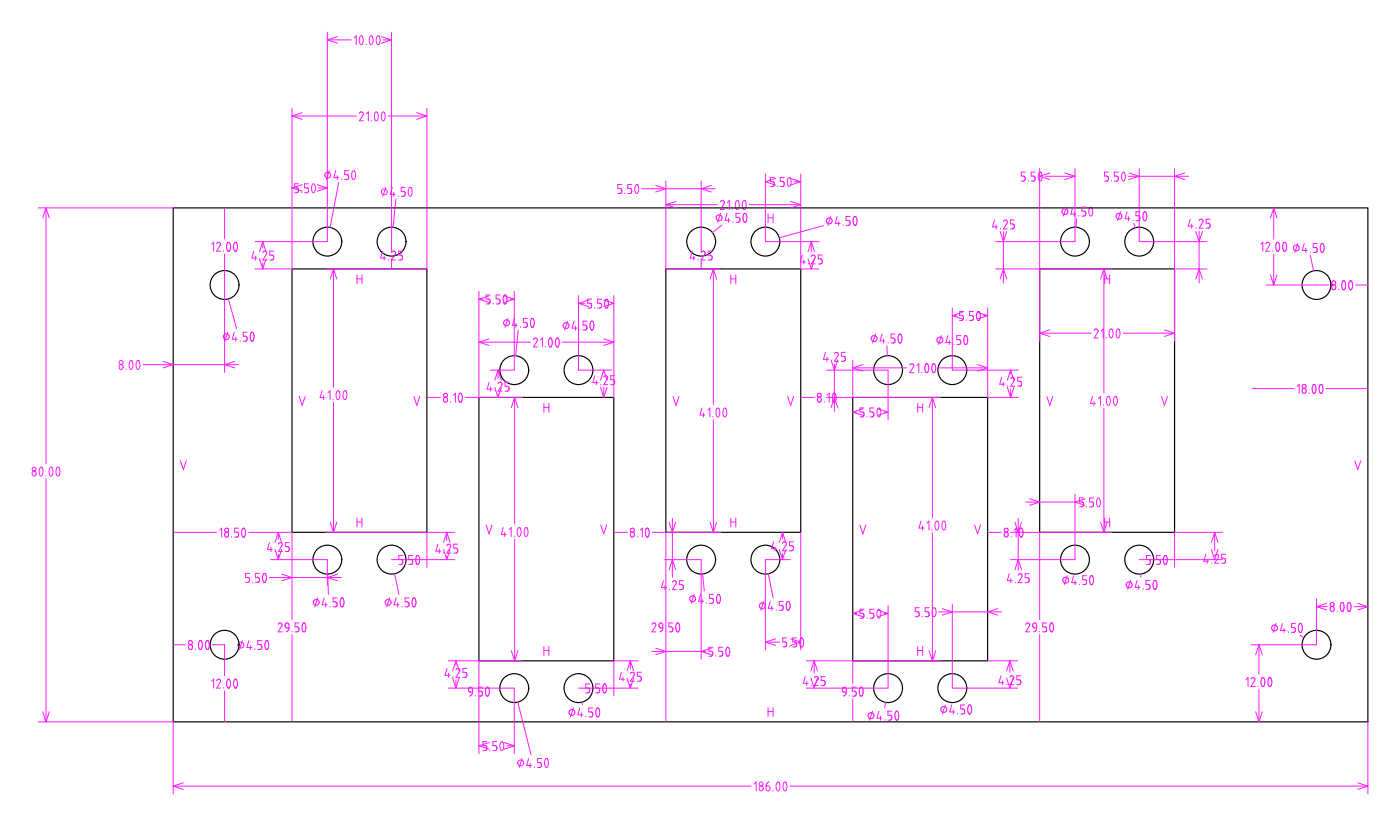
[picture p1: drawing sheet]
<svg xmlns="http://www.w3.org/2000/svg" width="218mm" height="129mm" viewBox="0 0 218 129" stroke-linecap="round" stroke-linejoin="round" font-family="sans-serif">
<g fill="none" stroke="#ff19ff" stroke-width=".16">
<path d="M45.5 16.9v25h-5.8M45.5 18.1h10M45.5 18.1l1.5 .5M47 17.5l-1.5 .6M51 5v32.6h-11.3M51 6.2h3.7M51 6.2l1.5 .5M52.5 5.7l-1.5 .5M55.2 5.9l.3-.3v1.4M56 17.6a.31 .31 0 0 1 .4-.2 .31 .31 0 0 1 .1 .5l-.5 .9h.6M56.1 5.6h.1a.38 .38 0 0 1 .3 .5 .74 .74 0 0 1-.3 .9 .97 .97 0 0 1-.1-1.4zM57 6.9v.1"/>
<path d="M57 17.7l.3-.3v1.4M57.7 5.6a.38 .38 0 0 1 .4 .5 .74 .74 0 0 1-.3 .9 .97 .97 0 0 1-.1-1.4zM57.8 18.7v.1M58.5 17.5v-.1a.38 .38 0 0 1 .4 .5 .74 .74 0 0 1-.3 .9 .97 .97 0 0 1-.1-1.3zM58.7 5.6h.1a.38 .38 0 0 1 .4 .5 .74 .74 0 0 1-.3 .9 .97 .97 0 0 1-.2-1.4zM59.4 5.7l1.6 .5M59.5 17.5l.1-.1a.38 .38 0 0 1 .4 .5 .74 .74 0 0 1-.3 .9 .97 .97 0 0 1-.2-1.3zM59.6 6.2h1.4M60.4 18.1h6.1M61 5v34.2M61 6.2l-1.6 .5M64.9 17.5l1.6 .6"/>
<path d="M66.5 16.9v25h-15.8M66.5 18.1l-1.6 .5M6 32.4h21M7.2 32.4v39.8M7.2 32.4l.5 1.5M7.2 32.4l-.5 1.5M33 38l.3-.3v1.4M33.7 37.9a.31 .31 0 0 1 .4-.2 .31 .31 0 0 1 .2 .5l-.6 .9h.6M34.8 39v.1M35 32.4v4.8M35 39.5v18.5M35.5 37.8v-.1a.38 .38 0 0 1 .4 .5 .74 .74 0 0 1-.3 .9 .97 .97 0 0 1-.1-1.3z"/>
<path d="M36.5 37.8l.1-.1a.38 .38 0 0 1 .4 .5 .74 .74 0 0 1-.3 .9 .97 .97 0 0 1-.2-1.3zM39.5 39.1l-.3 1.1h.8M39.8 39.9v.6M40.9 37.6v1M40.9 37.6l-.5 1.6M40.9 37.6l.5 1.6M40.9 39.3a.31 .31 0 0 1 .4-.2 .31 .31 0 0 1 .2 .5l-.6 .9h.6M42.6 39.1h-.6v.6h.3a.39 .39 0 0 1 .3 .4 .39 .39 0 0 1-.3 .4h-.3M46.5 28.6h-.6v.6h.3a.39 .39 0 0 1 .3 .4 .39 .39 0 0 1-.3 .4h-.3M46.9 29.9v.1M47 28.7l-1.5 .6 1.5 .5M48 28.6h-.6v.6h.3a.39 .39 0 0 1 .3 .4 .39 .39 0 0 1-.3 .4h-.3"/>
<path d="M48.7 28.7l.1-.1a.38 .38 0 0 1 .3 .5 .74 .74 0 0 1-.3 .9 .97 .97 0 0 1-.1-1.3zM49.4 28.7l1.6 .6M49.6 29.3h1.4M51 29.3l-1.6 .5M51.3 26.6l-.5 1.4M52.3 26.6l-.3 1h.7M52.5 27.3v.7M52.7 28.4l-1.3 7M53.2 27.9v.1M54.3 26.6h-.6v.6h.3a.39 .39 0 0 1 .3 .4 .39 .39 0 0 1-.3 .4h-.3M54.9 26.6h.1a.38 .38 0 0 1 .4 .5 .74 .74 0 0 1-.3 .9 .97 .97 0 0 1-.2-1.4zM59.6 39.1l-.3 1.1h.7"/>
<path d="M59.8 39.9v.6M60.1 29.2l-.5 1.4M61 39.3a.31 .31 0 0 1 .4-.2 .31 .31 0 0 1 .1 .5l-.5 .9h.6M61.1 29.2l-.3 1h.7M61.3 29.9v.7M61.6 31l-.4 4.4M62 30.5v.1M62.7 39.1h-.7v.6h.4a.39 .39 0 0 1 .3 .4 .39 .39 0 0 1-.3 .4h-.4M63.1 29.2h-.6v.6h.3a.39 .39 0 0 1 .3 .4 .39 .39 0 0 1-.3 .4h-.3M63.7 29.2h.1a.38 .38 0 0 1 .4 .5 .74 .74 0 0 1-.3 .9 .97 .97 0 0 1-.2-1.4zM96.8 28.7h-.6v.6h.3a.39 .39 0 0 1 .3 .4 .39 .39 0 0 1-.3 .4h-.3M97.3 30v.1"/>
<path d="M98.4 28.7h-.7v.6h.4a.39 .39 0 0 1 .3 .4 .39 .39 0 0 1-.3 .4h-.4M99 28.8l.1-.1a.38 .38 0 0 1 .3 .6 .74 .74 0 0 1-.3 .8 .97 .97 0 0 1-.1-1.3zM99.9 29.4h11.4M102.1 28.9l1.6 .5-1.6 .5M103.7 28.2v13.7h8.6M103.7 31.9h8M103.7 31.9l1.5 .5M105.2 31.3l-1.5 .6M107.8 39.1l-.3 1.1h.7M108 39.9v.6M109.2 28.2v11M109.2 39.3a.31 .31 0 0 1 .4-.2 .31 .31 0 0 1 .1 .5l-.5 .9h.6"/>
<path d="M110.7 28.9l-1.5 .5 1.5 .5M110.9 39.1h-.7v.6h.4a.39 .39 0 0 1 .3 .4 .39 .39 0 0 1-.3 .4h-.4M112.2 31.4a.31 .31 0 0 1 .4-.2 .31 .31 0 0 1 .1 .5l-.5 .9h.6M112.2 33.2l-.5 1.4M112.4 35l-1.5 1.2M113.2 33.2l-.3 1.1h.8M113.2 31.5l.3-.3v1.4M113.4 34v.6M114 32.5v.1M114.1 34.5v.1M114.7 31.3v-.1a.38 .38 0 0 1 .4 .5 .74 .74 0 0 1-.3 .9 .97 .97 0 0 1-.1-1.3zM115.2 33.2h-.6v.6h.3a.39 .39 0 0 1 .3 .4 .39 .39 0 0 1-.3 .4h-.3"/>
<path d="M115.7 31.3l.1-.1a.38 .38 0 0 1 .4 .5 .74 .74 0 0 1-.3 .9 .97 .97 0 0 1-.2-1.3zM115.9 33.3v-.1a.38 .38 0 0 1 .4 .5 .74 .74 0 0 1-.3 .9 .97 .97 0 0 1-.1-1.3zM116.6 31.9h8.1M119.2 27.1v10.5h8.3M119.2 28.3h.3M119.2 28.3l1.5 .5M119.6 33.3v1.4M119.6 33.9h.8M120.4 33.3v1.4M120.5 27.6h-.6v.7h.3a.39 .39 0 0 1 .4 .3 .39 .39 0 0 1-.4 .4h-.3M120.7 27.8l-1.5 .5M121 29h.1"/>
<path d="M122.1 27.6h-.6v.7h.3a.39 .39 0 0 1 .3 .3 .39 .39 0 0 1-.3 .4h-.3M122.7 27.7l.1-.1a.38 .38 0 0 1 .4 .6 .74 .74 0 0 1-.3 .8 .97 .97 0 0 1-.2-1.3zM123.1 31.3l1.6 .6M123.1 27.8l1.6 .5M123.6 28.3h1.1M124.7 27.1v14.8h2.8M124.7 31.9l-1.6 .5M124.7 28.3l-1.6 .5M124.9 39.7l-.3 1.1h.8M126.3 37.6v1.6M126.3 37.6l.5 1.6M126.3 37.6l-.5 1.6"/>
<path d="M126.3 39.9a.31 .31 0 0 1 .4-.2 .31 .31 0 0 1 .2 .5l-.6 .9h.6M128 39.7h-.6v.6h.3a.39 .39 0 0 1 .3 .4 .39 .39 0 0 1-.3 .4h-.3M128.2 35.1l-6.9 1.9M129.3 33.7l-.4 1.4M130.3 33.7l-.3 1.1h.8M130.6 34.5v.6M131.3 35v.1M132.3 33.7h-.6v.6h.3a.39 .39 0 0 1 .4 .4 .39 .39 0 0 1-.4 .4h-.3M133 33.7h.1a.38 .38 0 0 1 .3 .5 .74 .74 0 0 1-.3 .9 .97 .97 0 0 1-.1-1.4zM154.8 34.2l-.3 1.1h.8M155.1 35v.6M155.7 36l.5 1.6 .5-1.6"/>
<path d="M155.8 35.6h.1M156.2 36.1v7.9M156.2 34.5a.31 .31 0 0 1 .4-.2 .31 .31 0 0 1 .2 .4l-.6 .9h.6M157.9 34.2h-.6v.7h.3a.39 .39 0 0 1 .3 .3 .39 .39 0 0 1-.3 .4h-.3M159.6 26.8h-.6v.6h.3a.39 .39 0 0 1 .3 .4 .39 .39 0 0 1-.3 .4h-.3M160.1 28.1v.1M161.2 26.8h-.7v.6h.4a.39 .39 0 0 1 .3 .4 .39 .39 0 0 1-.3 .4h-.4M161.8 26.8h.1a.38 .38 0 0 1 .3 .5 .74 .74 0 0 1-.3 .9 .97 .97 0 0 1-.1-1.4zM161.9 26.2v26.9M162.7 27.4h4.7M163.4 26.9l-1.5 .5 1.5 .6M165.8 26.9l1.6 .5"/>
<path d="M166 32.2l-.4 1.4M167 32.2l-.3 1.1h.8M167.3 33v.6M167.4 26.2v11.4h-12.4M167.4 27.4l-1.6 .6M167.6 34.1l-.1 1.3M168 33.6h.1M169 32.2h-.6v.7h.3a.39 .39 0 0 1 .4 .3 .39 .39 0 0 1-.4 .4h-.3M169.7 32.3l.1-.1a.38 .38 0 0 1 .3 .6 .74 .74 0 0 1-.3 .8 .97 .97 0 0 1-.1-1.3zM172.6 26.8h-.6v.6h.3a.39 .39 0 0 1 .3 .4 .39 .39 0 0 1-.3 .4h-.3M173 28.1v.1M174.1 26.8h-.6v.6h.3a.39 .39 0 0 1 .3 .4 .39 .39 0 0 1-.3 .4h-.3"/>
<path d="M174.5 33l-.5 1.4M174.8 26.8a.38 .38 0 0 1 .4 .5 .74 .74 0 0 1-.3 .9 .97 .97 0 0 1-.1-1.4zM175.5 33l-.4 1h.8M175.7 27.4h9.3M175.7 33.7v.7M175.8 26.9l1.6 .5-1.6 .6M176.4 34.3v.1M176.5 34.8l.2 .7M177.4 26.2v11.4h10.5M177.5 33h-.6v.6h.3a.39 .39 0 0 1 .3 .4 .39 .39 0 0 1-.3 .4h-.3M178.1 33h.1a.38 .38 0 0 1 .3 .5 .74 .74 0 0 1-.3 .9 .97 .97 0 0 1-.1-1.4zM182.9 26.2v26.9"/>
<path d="M184.4 26.9l-1.5 .5 1.5 .6M185.3 34.1l-.3 1.1h.8M185.5 34.9v.6M186.2 36l.5 1.6 .5-1.6M186.2 35.4v.1M186.7 36v8M186.7 34.4a.31 .31 0 0 1 .4-.3 .31 .31 0 0 1 .2 .5l-.6 .9h.6M188.4 34.1h-.6v.6h.3a.39 .39 0 0 1 .3 .4 .39 .39 0 0 1-.3 .4h-.3M196.3 38l.3-.3v1.4M197.1 37.9a.31 .31 0 0 1 .4-.2 .31 .31 0 0 1 .1 .5l-.5 .9h.6M198.2 39v.1M198.3 32.4v4.8"/>
<path d="M198.3 39.5v4.9M198.3 32.4l.5 1.5M198.3 32.4l-.5 1.5M198.8 37.8l.1-.1a.38 .38 0 0 1 .3 .5 .74 .74 0 0 1-.3 .9 .97 .97 0 0 1-.1-1.3zM199.9 37.8l.1-.1a.38 .38 0 0 1 .3 .5 .74 .74 0 0 1-.3 .9 1.02 1.02 0 0 1-.1-1.3zM199.9 39.1h.1M202.1 37.9l-.5 1.4M203.1 37.9l-.4 1.1h.8M203.3 38.7v.6M204 39.2v.1M204 39.7l.5 2.5M205.1 37.9h-.6v.6h.3a.39 .39 0 0 1 .3 .4 .39 .39 0 0 1-.3 .4h-.3"/>
<path d="M205.7 39.2h.1M205.7 37.9h.1a.38 .38 0 0 1 .3 .5 .74 .74 0 0 1-.3 .9 1.02 1.02 0 0 1-.1-1.4zM18.6 56.8a.34 .34 0 0 1 .5 .1 .34 .34 0 0 1-.1 .5 .34 .34 0 0 1-.4-.1zM19.6 57.4v.1M20.3 56.2l.1-.1a.38 .38 0 0 1 .3 .5 .74 .74 0 0 1-.3 .9 .97 .97 0 0 1-.1-1.3zM21.4 56.2v-.1a.38 .38 0 0 1 .4 .5 .74 .74 0 0 1-.3 .9 .97 .97 0 0 1-.1-1.3zM22.3 56.8h14.8M25.4 56.2l1.6 .6-1.6 .5M35.5 51.7l-.5 1.4M35.6 46.5l1.2 4.7M36.5 51.7l-.3 1.1h.7M36.5 56.2l-1.5 .6 1.5 .5"/>
<path d="M36.7 52.5v.6M37.4 53v.1M38.5 51.7h-.6v.6h.3a.39 .39 0 0 1 .3 .4 .39 .39 0 0 1-.3 .4h-.3M39.1 51.8l.1-.1a.38 .38 0 0 1 .4 .5 .74 .74 0 0 1-.3 .9 .97 .97 0 0 1-.2-1.3zM40.4 40.3l.5 1.6M40.5 40.4v.1M40.9 40.9v1M41.4 40.3l-.5 1.6M51.9 41.9v18.4M51.9 41.9l-.5 1.5M51.9 41.9l.5 1.5M55.6 42.8v1.4"/>
<path d="M55.6 43.4h.8M56.4 42.8v1.4M60.5 40.4v.1M61 40.3v1.6M74.6 45.4v16.5M74.6 53.3h8M74.6 53.3l1.5 .5M74.6 46.6h.6M74.6 46.6l1.5 .5M76.1 52.7l-1.5 .6M76.1 46.1l-1.5 .5M76.2 59.5l-.4 1.1h.8"/>
<path d="M76.3 45.9h-.6v.6h.3a.39 .39 0 0 1 .3 .4 .39 .39 0 0 1-.3 .4h-.3M76.8 47.2v.1M77.5 57.6v1.4M77.5 57.6l-.5 1.6M77.5 57.6l.6 1.6M77.5 59.7a.31 .31 0 0 1 .5-.2 .31 .31 0 0 1 .1 .5l-.6 .9h.7M77.9 45.9h-.7v.6h.3a.39 .39 0 0 1 .4 .4 .39 .39 0 0 1-.4 .4h-.3M78.5 46.1l1.6 .5M78.5 46l.1-.1a.38 .38 0 0 1 .3 .6 .74 .74 0 0 1-.3 .8 .97 .97 0 0 1-.1-1.3zM79.1 49.6l-.5 1.3M79.2 59.5h-.6v.6h.3a.39 .39 0 0 1 .4 .4 .39 .39 0 0 1-.4 .4h-.3M79.4 46.6h.7"/>
<path d="M80.1 45.4v12.2h-3.8M80.1 46.6l-1.6 .5M80.1 49.6l-.3 1h.8M80.3 50.3v.6M80.7 51.4l-.4 4M81 50.9h.1M82.1 49.6h-.6v.6h.3a.39 .39 0 0 1 .3 .4 .39 .39 0 0 1-.3 .3h-.3M82.8 49.6a.38 .38 0 0 1 .4 .5 .74 .74 0 0 1-.3 .8 .97 .97 0 0 1-.1-1.3zM83.1 52.8a.31 .31 0 0 1 .4-.2 .31 .31 0 0 1 .1 .5l-.5 .9h.6M84.1 52.9l.3-.3v1.4M84.9 53.9v.1M85.6 52.7v-.1a.38 .38 0 0 1 .4 .5 .67 .67 0 0 1-.4 .9 1.1 1.1 0 0 1 0-1.3z"/>
<path d="M85.8 53.9v.1M86.6 52.7l.1-.1a.38 .38 0 0 1 .4 .5 .74 .74 0 0 1-.3 .9 .97 .97 0 0 1-.2-1.3zM87.5 53.3h8.1M88.4 50l-.5 1.4M89.4 50l-.3 1.1h.7M89.6 50.8v.6M90.1 46v11.6h5.1M90.1 47.2h.9M90.1 47.2l1.5 .5M90.3 51.3v.1M91.4 50h-.6v.6h.3a.39 .39 0 0 1 .3 .4 .39 .39 0 0 1-.3 .4h-.3M91.6 46.7l-1.5 .5"/>
<path d="M92 50.1l.1-.1a.38 .38 0 0 1 .4 .5 .74 .74 0 0 1-.3 .9 .98 .98 0 0 1-.2-1.3zM92.1 50h-.1M92.1 46.6h-.6v.6h.3a.39 .39 0 0 1 .3 .4 .39 .39 0 0 1-.3 .4h-.3M92.6 47.9v.1M92.6 58.5l-.3 1.1h.8M92.8 59.3v.6M93.5 59.8v.1M93.7 46.6h-.7v.6h.4a.39 .39 0 0 1 .3 .4 .39 .39 0 0 1-.3 .4h-.4M94 52.7l1.6 .6M94 46.7l1.6 .5M94 57.6v.3M94 57.6l.5 1.6"/>
<path d="M94 57.6l-.5 1.6M94 58.7a.31 .31 0 0 1 .4-.2 .31 .31 0 0 1 .2 .4l-.6 1h.6M94.3 46.6h.1a.38 .38 0 0 1 .3 .5 .74 .74 0 0 1-.3 .9 .97 .97 0 0 1-.1-1.4zM95.2 47.2h.4M95.6 46v15.9M95.6 53.3l-1.6 .5M95.6 47.2l-1.6 .5M95.7 58.5h-.6v.6h.3a.39 .39 0 0 1 .3 .4 .39 .39 0 0 1-.3 .4h-.3M108.7 40.4v.1M109.2 40.3v1.6M111.1 41.9v21.1M111.1 41.9l.5 1.5"/>
<path d="M111.1 41.9l-.5 1.5M113.8 43.4h.8M113.8 42.8v1.4M114.6 42.8v1.4M125.2 40.5v.6M125.8 40.3l.5 1.6M125.8 41v.1M126.3 41.5v.4M126.8 40.3l-.5 1.6M128.5 54.8l-.3 1.1h.8M128.7 57.6h9.6v7.8M128.8 55.6v.6"/>
<path d="M129.4 56l.5 1.6 .5-1.6M129.4 56.2h.1M129.9 56.7v7.3M129.9 55.1a.31 .31 0 0 1 .4-.2 .31 .31 0 0 1 .2 .4l-.6 .9h.6M131.6 54.8h-.6v.7h.3a.39 .39 0 0 1 .3 .4 .39 .39 0 0 1-.3 .3h-.3M132.8 56.1v5.8M132.8 57.3h8.4M132.8 57.3l1.5 .5M134.3 56.7l-1.5 .6M136.3 52l-.4 1.4M137.3 52l-.3 1.1h.8M137.6 52.8v.6"/>
<path d="M138.1 53.8l.1 1.6M138.3 53.3v.1M139.3 52h-.6v.6h.3a.39 .39 0 0 1 .3 .4 .39 .39 0 0 1-.3 .4h-.3M140 52h.1a.38 .38 0 0 1 .3 .5 .74 .74 0 0 1-.3 .9 .97 .97 0 0 1-.1-1.4zM141.7 56.8a.31 .31 0 0 1 .4-.2 .31 .31 0 0 1 .1 .5l-.5 .9h.6M142.7 56.9l.3-.3v1.4M143.5 57.9v.1M144.2 56.7v-.1a.38 .38 0 0 1 .4 .5 .74 .74 0 0 1-.3 .9 .97 .97 0 0 1-.1-1.3zM145.2 56.7l.1-.1a.38 .38 0 0 1 .4 .5 .74 .74 0 0 1-.3 .9 .97 .97 0 0 1-.2-1.3zM146.1 57.3h7.7M146.6 52.2l-.5 1.4M147.6 52.2l-.3 1.1h.7"/>
<path d="M147.8 53v.6M148.3 47.9v9.7h10.3M148.3 49.1h.6M148.3 49.1l1.5 .5M148.5 53.6h.1M149.6 52.2h-.6v.7h.3a.39 .39 0 0 1 .3 .3 .39 .39 0 0 1-.3 .4h-.3M149.8 48.6l-1.5 .5M150 48.5h-.6v.6h.3a.39 .39 0 0 1 .3 .4 .39 .39 0 0 1-.3 .4h-.3M150.2 52.3l.1-.1a.38 .38 0 0 1 .4 .6 .74 .74 0 0 1-.3 .8 .97 .97 0 0 1-.2-1.3zM150.5 49.8v.1M151.6 48.5h-.7v.6h.3a.39 .39 0 0 1 .4 .4 .39 .39 0 0 1-.4 .4h-.3M152.2 56.7l1.6 .6"/>
<path d="M152.2 48.6l1.6 .5M152.2 48.5h.1a.38 .38 0 0 1 .3 .5 .74 .74 0 0 1-.3 .9 .97 .97 0 0 1-.1-1.4zM153.1 49.1h.7M153.8 47.9v14h4.8M153.8 57.3l-1.6 .5M153.8 49.1l-1.6 .5M155 41.9h18.1M155.7 43.4l.5-1.5 .5 1.5M156 58.7l-.4 1.1h.8M156.2 59.5v.6M157.3 57.6v.6M157.3 57.6l.6 1.6"/>
<path d="M157.3 57.6l-.5 1.6M157.3 59a.31 .31 0 0 1 .5-.3 .31 .31 0 0 1 .1 .5l-.6 .9h.7M159.1 58.7h-.7v.6h.3a.39 .39 0 0 1 .4 .4 .39 .39 0 0 1-.4 .4h-.3M161.9 51.9h8M161.9 51.9l1.5 .5M163.4 51.3l-1.5 .6M170.4 51.4a.31 .31 0 0 1 .4-.2 .31 .31 0 0 1 .1 .5l-.5 .9h.6M171.4 51.5l.3-.3v1.4M171.9 41.9v19.3M171.9 41.9l-.5 1.5M171.9 41.9l.5 1.5M172 43.4h.8"/>
<path d="M172 42.8v1.4M172.2 52.5v.1M172.8 42.8v1.4M172.9 51.3v-.1a.38 .38 0 0 1 .4 .5 .74 .74 0 0 1-.3 .9 .97 .97 0 0 1-.1-1.3zM173.9 51.3l.1-.1a.38 .38 0 0 1 .4 .5 .74 .74 0 0 1-.3 .9 .97 .97 0 0 1-.2-1.3zM174.8 51.9h8.1M181.3 51.3l1.6 .6M182.9 41.9h5M182.9 51.9l-1.6 .5M186.2 43.4l.5-1.5 .5 1.5M197.1 44.4h9.8M197.8 42.8l.5 1.6"/>
<path d="M198.8 42.8l-.5 1.6M202.8 59.9l-.1 .2 .1 .3a.46 .46 0 0 1 .5 .3 .46 .46 0 0 1-.1 .5 .38 .38 0 0 1-.5-.3 .38 .38 0 0 1 .2-.4l.3-.1a.31 .31 0 0 0 .1-.4 .31 .31 0 0 0-.5-.1zM204.5 59.9v-.1a.38 .38 0 0 1 .4 .6 .74 .74 0 0 1-.3 .8 .97 .97 0 0 1-.1-1.3zM205.5 59.9l.1-.1a.38 .38 0 0 1 .4 .6 .74 .74 0 0 1-.3 .8 .97 .97 0 0 1-.2-1.3zM207.4 43.8l-.1 .2 .1 .2a.46 .46 0 0 1 .5 .3 .46 .46 0 0 1-.1 .6 .38 .38 0 0 1-.5-.3 .38 .38 0 0 1 .2-.4l.3-.1a.31 .31 0 0 0 .1-.5 .31 .31 0 0 0-.5 0zM208.4 45v.1M209.1 43.8l.1-.1a.38 .38 0 0 1 .3 .5 .74 .74 0 0 1-.3 .9 .97 .97 0 0 1-.1-1.3zM210.2 43.8v-.1a.38 .38 0 0 1 .4 .5 .74 .74 0 0 1-.3 .9 .97 .97 0 0 1-.1-1.3zM211.1 44.4h1.9M5.1 73.4a.34 .34 0 0 1 .5 .1 .34 .34 0 0 1-.1 .5 .34 .34 0 0 1-.5-.1zM6.3 72.8v-.1a.38 .38 0 0 1 .4 .5 .74 .74 0 0 1-.3 .9 .97 .97 0 0 1-.1-1.3zM7.2 74.5v37.9"/>
<path d="M7.2 74v.1M7.8 72.8l.1-.1a.38 .38 0 0 1 .3 .5 .74 .74 0 0 1-.3 .9 .97 .97 0 0 1-.1-1.3zM8.9 72.8l.1-.1a.38 .38 0 0 1 .3 .5 .74 .74 0 0 1-.3 .9 .97 .97 0 0 1-.1-1.3zM28.1 71.7l.4 1.4 .5-1.4M46.6 61.7l.4 1.4 .5-1.4M50.1 60.8l-.3 1.1h.8M50.4 61.6v.6M51.1 61.1l.3-.3v1.4M51.8 62.1v.1M51.9 62.6v20.3M52.5 60.8h.1a.38 .38 0 0 1 .3 .5 .74 .74 0 0 1-.3 .9 .97 .97 0 0 1-.1-1.4zM53.6 60.8h.1a.38 .38 0 0 1 .3 .5 .74 .74 0 0 1-.3 .9 .97 .97 0 0 1-.1-1.4z"/>
<path d="M64.4 61.7l.5 1.4 .5-1.4M66.5 61.9h2.1M70.1 62.5v.1M70.6 61.5l.3-.3v1.4M71.6 61.3v-.1a.38 .38 0 0 1 .4 .5 .74 .74 0 0 1-.3 .9 .97 .97 0 0 1-.1-1.3zM72.5 61.9h8.8M76.4 60.3v.6M77 60.3l.5 1.6M77.1 60.8v.1M77.5 61.3v.6M78.1 60.3l-.6 1.6M80.1 61.9v19.7"/>
<path d="M80.1 61.9l-.5 1.5M80.1 61.9l.5 1.5M84.7 62.8v1.4M84.7 63.4h.8M85.5 62.8v1.4M93.5 60.3l.5 1.6M94 60.3v1.6M94.5 60.3l-.5 1.6M104.8 61.7l.4 1.4 .5-1.4M109.3 63.5l-.3 1.1h.8M109.5 64.3v.6M110.2 63.8l.3-.3v1.4"/>
<path d="M111 64.8v.1M111.1 65.3v17.6M111.6 63.6l.1-.1a.38 .38 0 0 1 .4 .5 .74 .74 0 0 1-.3 .9 .97 .97 0 0 1-.2-1.3zM112.7 63.6l.1-.1a.38 .38 0 0 1 .3 .5 .74 .74 0 0 1-.3 .9 .97 .97 0 0 1-.1-1.3zM122.6 61.7l.5 1.4 .5-1.4M124.7 61.9h2.1M128.3 62.5v.1M128.7 61.9h17.7M128.8 61.5l.3-.3v1.4M129.4 63.4l.5-1.5 .5 1.5M129.8 61.3v-.1a.38 .38 0 0 1 .4 .5 .74 .74 0 0 1-.3 .9 .97 .97 0 0 1-.1-1.3zM132.8 64.2h.6"/>
<path d="M132.8 64.2l1.5 .5M134.3 63.6l-1.5 .6M134.5 63.5h-.6v.6h.3a.39 .39 0 0 1 .3 .4 .39 .39 0 0 1-.3 .4h-.3M135 64.8v.1M136.1 63.5h-.7v.6h.3a.39 .39 0 0 1 .4 .4 .39 .39 0 0 1-.4 .4h-.3M136.7 63.6l1.6 .6M136.7 63.5h.1a.38 .38 0 0 1 .3 .5 .74 .74 0 0 1-.3 .9 .97 .97 0 0 1-.1-1.4zM137.6 64.2h.7M138.3 64.2l-1.6 .5M142.9 63.4h.8M142.9 62.8v1.4M143.7 62.8v1.4"/>
<path d="M145.2 61.9v18.7M145.2 61.9l.5 1.5M145.2 61.9l-.5 1.5M156.8 60.3l.5 1.6M156.9 60v.1M157.3 60.6v1.3M157.9 60.3l-.6 1.6M159.7 78.2h7.9M160.3 77.6l1.6 .6-1.6 .5M163 61.7l.4 1.4 .5-1.4M167.4 76.9v10.2h-10.1M168.7 77.5h-.6v.6h.3a.39 .39 0 0 1 .3 .4 .39 .39 0 0 1-.3 .4h-.3"/>
<path d="M168.9 77.6l-1.5 .6 1.5 .5M169.2 78.8v.1M170.1 61.7l-.3 1.1h.8M170.2 77.5h-.6v.6h.3a.39 .39 0 0 1 .4 .4 .39 .39 0 0 1-.4 .4h-.3M170.3 62.5v.6M170.9 77.5h.1a.38 .38 0 0 1 .3 .5 .74 .74 0 0 1-.3 .9 .97 .97 0 0 1-.1-1.4zM171 62l.3-.3v1.4M171.8 63v.1M171.9 63.5v19.4M172.4 61.8l.1-.1a.38 .38 0 0 1 .4 .5 .74 .74 0 0 1-.3 .9 .97 .97 0 0 1-.2-1.3zM173.5 61.8l.1-.1a.38 .38 0 0 1 .3 .5 .74 .74 0 0 1-.3 .9 .97 .97 0 0 1-.1-1.3zM180.8 61.7l.5 1.4 .5-1.4"/>
<path d="M195 60.5h6.5M202 60.1l.3-.3v1.4M203.8 61.2h.1M206.4 60.5h6.6M210.9 71.7l.5 1.4 .5-1.4M27 82.9h6.7M31.1 99.8l.1-.1a.38 .38 0 0 1 .3 .5 .74 .74 0 0 1-.3 .9 1.02 1.02 0 0 1-.1-1.3zM32.2 99.8v-.1a.38 .38 0 0 1 .4 .5 .67 .67 0 0 1-.4 .9 1.1 1.1 0 0 1 0-1.3zM34.2 82.5l.3-.3v1.4M35.1 82.3l-.1 .2 .1 .2a.46 .46 0 0 1 .5 .3 .46 .46 0 0 1-.2 .6 .38 .38 0 0 1-.4-.3 .38 .38 0 0 1 .2-.4l.2-.1a.31 .31 0 0 0 .1-.5 .31 .31 0 0 0-.4 0zM36.1 83.5v.1M37.1 82.2h-.6v.6h.3a.39 .39 0 0 1 .4 .4 .39 .39 0 0 1-.4 .4h-.3"/>
<path d="M37.7 99.7l-.4 1.4M37.8 82.3l.1-.1a.38 .38 0 0 1 .3 .5 .74 .74 0 0 1-.3 .9 .97 .97 0 0 1-.1-1.3zM38.7 82.9h6.8v13.5M38.8 99.7l-.4 1.1h.8M38.9 89.2h-.7v.7h.3a.39 .39 0 0 1 .4 .4 .39 .39 0 0 1-.4 .3h-.3M39.3 90.6h.1M40.4 89.2h-.6v.7h.3a.39 .39 0 0 1 .3 .4 .39 .39 0 0 1-.3 .3h-.3M40.8 99.7h-.7v.6h.4a.39 .39 0 0 1 .3 .4 .39 .39 0 0 1-.3 .4h-.4M41.1 89.3a.38 .38 0 0 1 .4 .5 .74 .74 0 0 1-.3 .8 .97 .97 0 0 1-.1-1.3zM41.4 99.8l.1-.1a.38 .38 0 0 1 .3 .5 .74 .74 0 0 1-.3 .9 .97 .97 0 0 1-.1-1.3zM41.9 84.5l-.3 1h.8M42 89.9h11.1"/>
<path d="M42.1 87.1h8.9v4M42.2 85.2v.7M42.8 85.5l.5 1.6M42.9 85.8v.1M43.3 97.2a.31 .31 0 0 1 .4-.2 .31 .31 0 0 1 .2 .4l-.6 1h.6M43.3 82.9v1M43.3 86.3v.8M43.3 82.9l.5 1.5M43.3 82.9l-.5 1.5M43.3 84.7a.31 .31 0 0 1 .5-.2 .31 .31 0 0 1 .1 .4l-.6 1h.7M43.8 85.5l-.5 1.6M43.9 89.4l1.6 .5-1.6 .5"/>
<path d="M44.5 97.1l.3-.1 .2 .3v.4h-.4a.42 .42 0 0 1-.1-.6zM45 97.7a.65 .65 0 0 1-.5 .7M45 84.5h-.6v.6h.3a.39 .39 0 0 1 .3 .4 .39 .39 0 0 1-.3 .4h-.3M45.5 98.8v13.6M45.5 98.3v.1M46.5 97h-.6v.6h.3a.39 .39 0 0 1 .4 .4 .39 .39 0 0 1-.4 .4h-.3M47.2 97h.1a.38 .38 0 0 1 .3 .5 .74 .74 0 0 1-.3 .9 .97 .97 0 0 1-.1-1.4zM49.5 93.1l-.5 1.4M50.5 93.1l-.3 1h.7M50.7 93.8v.7M50.7 82.9h20.1M51 89.4l.1 3.1"/>
<path d="M51.4 94.4v.1M51.4 81.3l.5 1.6M52.4 81.3l-.5 1.6M52.5 93.1h-.6v.6h.3a.39 .39 0 0 1 .3 .4 .39 .39 0 0 1-.3 .4h-.3M52.5 89.4l-1.5 .5 1.5 .5M53.1 93.1h.1a.38 .38 0 0 1 .4 .5 .74 .74 0 0 1-.3 .9 .97 .97 0 0 1-.2-1.4zM55.6 80.6v1.4M55.6 81.3h.8M56.4 80.6v1.4M60.7 93.1l-.5 1.4M61 87.1h9.8M61.4 89.3l.7 3.2"/>
<path d="M61.7 93.1l-.3 1h.7M61.9 93.8v.7M62.6 94.4v.1M62.7 86.5h-.6v.6h.3a.39 .39 0 0 1 .3 .4 .39 .39 0 0 1-.3 .4h-.3M63.2 87.8v.1M63.7 93.1h-.6v.6h.3a.39 .39 0 0 1 .3 .4 .39 .39 0 0 1-.3 .4h-.3M64.3 86.5h-.7v.6h.3a.39 .39 0 0 1 .4 .4 .39 .39 0 0 1-.4 .4h-.3M64.3 93.1h.1a.38 .38 0 0 1 .4 .5 .74 .74 0 0 1-.3 .9 .97 .97 0 0 1-.2-1.4zM64.9 86.5h.1a.38 .38 0 0 1 .3 .5 .74 .74 0 0 1-.3 .9 .97 .97 0 0 1-.1-1.4zM66.5 82.9v5.4M68.2 84.7l-.3 1.1h.7M68.4 85.5v.6"/>
<path d="M69 85.5l.6 1.6M69.1 86v.1M69.6 82.9v1.3M69.6 86.5v.6M69.6 82.9l-.6 1.5M69.6 82.9l.5 1.5M69.6 84.9a.31 .31 0 0 1 .4-.2 .31 .31 0 0 1 .1 .5l-.5 .9h.6M70.1 85.5l-.5 1.6M71.3 84.7h-.7v.6h.4a.39 .39 0 0 1 .3 .4 .39 .39 0 0 1-.3 .4h-.4M75.7 81.7l.4 1.4 .5-1.4M78.3 82.1l-.3 1.1h.8M78.6 82.9v.6"/>
<path d="M79.3 82.4l.3-.3v1.4M80 83.4v.1M80.1 83.9v19M80.7 82.2l.1-.1a.38 .38 0 0 1 .3 .6 .74 .74 0 0 1-.3 .8 .97 .97 0 0 1-.1-1.3zM81.8 82.2l.1-.1a.38 .38 0 0 1 .3 .6 .74 .74 0 0 1-.3 .8 .97 .97 0 0 1-.1-1.3zM93.5 81.7l.5 1.4 .5-1.4M95.6 82.9h2.1M98.2 82.3l-.1 .2 .1 .2a.46 .46 0 0 1 .5 .3 .46 .46 0 0 1-.1 .6 .38 .38 0 0 1-.5-.3 .38 .38 0 0 1 .2-.4l.3-.1a.31 .31 0 0 0 .1-.5 .31 .31 0 0 0-.5 0zM99.2 83.5v.1M99.7 82.5l.3-.3v1.4M100.7 82.3v-.1a.38 .38 0 0 1 .4 .5 .74 .74 0 0 1-.3 .9 .97 .97 0 0 1-.1-1.3zM101.5 97.2a.31 .31 0 0 1 .4-.2 .31 .31 0 0 1 .2 .4l-.6 1h.6"/>
<path d="M101.6 82.9h10.7M102.7 97.1l.3-.1 .2 .3v.4h-.4a.42 .42 0 0 1-.1-.6zM103.2 97.7a.65 .65 0 0 1-.5 .7M103.3 90.4l-.3 1.1h.8M103.5 87.1h5.7v15.5M103.5 91.2v.6M103.7 82.9v29.5M104.2 88.7l.5-1.6 .5 1.6M104.2 81.3l.5 1.6 .5-1.6M104.2 91.7v.1M104.7 80.7v9.2M104.7 90.6a.31 .31 0 0 1 .4-.2 .31 .31 0 0 1 .2 .5l-.6 .9h.6"/>
<path d="M104.7 97h-.6v.6h.3a.39 .39 0 0 1 .4 .4 .39 .39 0 0 1-.4 .4h-.3M105.4 97h.1a.38 .38 0 0 1 .3 .5 .74 .74 0 0 1-.3 .9 .97 .97 0 0 1-.1-1.4zM106.4 90.4h-.6v.6h.3a.39 .39 0 0 1 .3 .4 .39 .39 0 0 1-.3 .4h-.3M108.1 92.5l-.5 1.4M109.1 92.5l-.3 1.1h.7M109.3 93.3v.6M109.4 89.3l.3 2.7M110 93.8v.1M110.6 81.3l.5 1.6M111.1 92.5h-.6v.6h.3a.39 .39 0 0 1 .3 .4 .39 .39 0 0 1-.3 .4h-.3M111.6 81.3l-.5 1.6M111.7 92.6l.1-.1a.38 .38 0 0 1 .4 .6 .74 .74 0 0 1-.3 .8 .97 .97 0 0 1-.2-1.3z"/>
<path d="M113.8 81.3h.8M113.8 80.6v1.4M114.6 80.6v1.4M118.9 93.6l-.4 1.4M119.2 99.9h2.2M119.2 99.9l1.5 .6M119.6 89.3l.8 3.8M119.9 93.6l-.3 1.1h.8M120.2 94.4v.6M120.4 84.3l-.3 1.1h.8M120.7 85.1v.6M120.7 99.4l-1.5 .5"/>
<path d="M120.9 94.9v.1M121.3 85.5l.5 1.6M121.4 85.7h.1M121.8 82.9v.9M121.8 86.2v.9M121.8 82.9l-.5 1.5M121.8 82.9l.5 1.5M121.8 84.6a.31 .31 0 0 1 .5-.2 .31 .31 0 0 1 .1 .4l-.6 .9h.6M121.9 93.6h-.6v.6h.3a.39 .39 0 0 1 .3 .4 .39 .39 0 0 1-.3 .4h-.3M122.3 85.5l-.5 1.6M122.5 99.3h-.6v.6h.3a.39 .39 0 0 1 .3 .4 .39 .39 0 0 1-.3 .4h-.3M122.6 93.7l.1-.1a.38 .38 0 0 1 .3 .5 .74 .74 0 0 1-.3 .9 .97 .97 0 0 1-.1-1.3z"/>
<path d="M123 87.1h-3.8v14.1M123.1 99.4l1.6 .5-1.6 .6M123.5 84.3h-.6v.7h.3a.39 .39 0 0 1 .3 .3 .39 .39 0 0 1-.3 .4h-.3M124 99.3h-.6v.6h.3a.39 .39 0 0 1 .3 .4 .39 .39 0 0 1-.3 .4h-.3M124.7 82.9v18.3M124.7 99.3h.1a.38 .38 0 0 1 .3 .5 .74 .74 0 0 1-.3 .9 .97 .97 0 0 1-.1-1.4zM132.8 95.5h.6M132.8 95.5l1.5 .5M133.9 81.7l.4 1.4 .5-1.4M134.3 95l-1.5 .5M134.5 94.8h-.6v.7h.3a.39 .39 0 0 1 .3 .3 .39 .39 0 0 1-.3 .4h-.3M135 96.2h.1"/>
<path d="M136.1 94.8h-.7v.7h.3a.39 .39 0 0 1 .4 .3 .39 .39 0 0 1-.4 .4h-.3M136.7 95l1.6 .5M136.7 94.9l.1-.1a.38 .38 0 0 1 .3 .6 .74 .74 0 0 1-.3 .8 .97 .97 0 0 1-.1-1.3zM137.6 95.5h.7M138.3 94.3v12.8h-12.8M138.3 95.5l-1.6 .5M143.1 94.6h-.6v.6h.3a.39 .39 0 0 1 .3 .4 .39 .39 0 0 1-.3 .4h-.3M143.4 81.1l-.3 1.1h.8M143.6 95.9v.1M143.6 81.9v.6M144.3 81.4l.3-.3v1.4M144.7 94.6h-.7v.6h.3a.39 .39 0 0 1 .4 .4 .39 .39 0 0 1-.4 .4h-.3"/>
<path d="M145.1 82.4v.1M145.2 82.9v20M145.3 94.6h.1a.38 .38 0 0 1 .3 .5 .74 .74 0 0 1-.3 .9 .97 .97 0 0 1-.1-1.4zM145.7 81.2l.1-.1a.38 .38 0 0 1 .4 .5 .74 .74 0 0 1-.3 .9 .97 .97 0 0 1-.2-1.3zM146.2 95.2h9.7M146.7 94.7l1.6 .5-1.6 .6M146.8 81.2l.1-.1a.38 .38 0 0 1 .3 .5 .74 .74 0 0 1-.3 .9 .97 .97 0 0 1-.1-1.3zM148.3 94v13.1h10.1M151.7 81.7l.5 1.4 .5-1.4M153.8 82.9h2.1M155.3 94.7l-1.5 .5 1.5 .6M156.4 82.3l-.1 .2 .1 .2a.46 .46 0 0 1 .5 .3 .46 .46 0 0 1-.1 .6 .38 .38 0 0 1-.5-.3 .38 .38 0 0 1 .2-.4l.3-.1a.31 .31 0 0 0 .1-.5 .31 .31 0 0 0-.5 0z"/>
<path d="M157.1 89.3l-.3 1.1h.8M157.3 82.9h15.8M157.4 90.1v.6M157.4 83.5v.1M157.9 82.5l.3-.3v1.4M158 88.7l.5-1.6 .5 1.6M158 81.3l.5 1.6 .5-1.6M158.1 90.6v.1M158.5 80.7v8.1M158.5 89.5a.31 .31 0 0 1 .4-.2 .31 .31 0 0 1 .2 .5l-.6 .9h.6M158.9 82.3v-.1a.38 .38 0 0 1 .4 .5 .74 .74 0 0 1-.3 .9 .97 .97 0 0 1-.1-1.3zM159.7 97.2a.31 .31 0 0 1 .4-.2 .31 .31 0 0 1 .2 .4l-.6 1h.6"/>
<path d="M160.2 89.3h-.6v.6h.3a.39 .39 0 0 1 .3 .4 .39 .39 0 0 1-.3 .4h-.3M160.9 97.1l.3-.1 .2 .3v.4h-.4a.42 .42 0 0 1-.1-.6zM161.4 97.7a.65 .65 0 0 1-.5 .7M161.9 82.9v13.5M161.9 98.8v13.6M161.9 98.3v.1M162.9 97h-.6v.6h.3a.39 .39 0 0 1 .4 .4 .39 .39 0 0 1-.4 .4h-.3M163.6 97h.1a.38 .38 0 0 1 .3 .5 .74 .74 0 0 1-.3 .9 .97 .97 0 0 1-.1-1.4zM166.1 89.6l-.4 1.4M167.2 89.6l-.4 1.1h.8M167.4 90.4v.6M168.1 90.9v.1"/>
<path d="M169.2 89.6h-.7v.6h.4a.39 .39 0 0 1 .3 .4 .39 .39 0 0 1-.3 .4h-.4M169.8 89.7l.1-.1a.38 .38 0 0 1 .3 .5 .74 .74 0 0 1-.3 .9 .97 .97 0 0 1-.1-1.3zM171.4 81.3l.5 1.6M172 81.3h.8M172 80.6v1.4M172.4 81.3l-.5 1.6M172.8 80.6v1.4M176 90.3l-.4 1.4M177 90.3l-.3 1.1h.8M177.3 91.1v.6M177.4 87.1h12.9M177.6 89.4v.4"/>
<path d="M178 91.7h.1M179 90.3h-.6v.7h.3a.39 .39 0 0 1 .4 .3 .39 .39 0 0 1-.4 .4h-.3M179.1 86.5h-.6v.6h.3a.39 .39 0 0 1 .3 .4 .39 .39 0 0 1-.3 .4h-.3M179.6 87.8v.1M179.7 90.4l.1-.1a.38 .38 0 0 1 .3 .6 .74 .74 0 0 1-.3 .8 .97 .97 0 0 1-.1-1.3zM180.7 86.5h-.7v.6h.3a.39 .39 0 0 1 .4 .4 .39 .39 0 0 1-.4 .4h-.3M181.3 86.5h.1a.94 .94 0 0 1 0 1.4 .97 .97 0 0 1-.1-1.4zM181.6 86.5h.1M187.7 86.3l-.3 1.1h.8M188 87v.7M188.6 85.5l.5 1.6 .5-1.6M188.6 87.6v.1"/>
<path d="M189.1 82.9v2.8M189.1 82.9l-.5 1.5M189.1 82.9l.5 1.5M189.1 86.5a.31 .31 0 0 1 .4-.2 .31 .31 0 0 1 .2 .4l-.6 1h.6M190.3 82.9h-7.4v5.4M190.8 86.3h-.6v.6h.3a.39 .39 0 0 1 .3 .4 .39 .39 0 0 1-.3 .4h-.3M198.7 97l-.5 1.4M199.7 97l-.3 1.1h.7M199.9 97.8v.6M200.6 98.4h.1M201.7 97h-.6v.7h.3a.39 .39 0 0 1 .3 .4 .39 .39 0 0 1-.3 .3h-.3M202.3 97.1h.1a.38 .38 0 0 1 .4 .5 .74 .74 0 0 1-.3 .8 .97 .97 0 0 1-.2-1.3z"/>
<path d="M202.3 97.1h.1M202.4 98.9l.6 .3M205 93.2v7.2h-10.2M205 94.4h1.6M205 94.4l1.5 .5M206.5 93.9l-1.5 .5M207.2 93.9l-.1 .2 .1 .2a.46 .46 0 0 1 .5 .3 .46 .46 0 0 1-.2 .5 .38 .38 0 0 1-.4-.2 .38 .38 0 0 1 .2-.5h.2a.31 .31 0 0 0 .2-.5 .31 .31 0 0 0-.5 0zM208.2 95.1v.1M208.8 93.8h.1a.38 .38 0 0 1 .4 .5 .74 .74 0 0 1-.3 .9 .97 .97 0 0 1-.2-1.4zM208.8 93.8v.1M209.9 93.8h.1a.94 .94 0 0 1 0 1.4 .97 .97 0 0 1-.1-1.4zM210.2 93.8v.1"/>
<path d="M210.8 94.4h2.2M211.4 93.9l1.6 .5M213 94.4l-1.6 .5M6 112.4h21v11.2M6.7 110.8l.5 1.6M7.7 110.8l-.5 1.6M27 100.4h1.9M30.4 101v.1M31 101l.1 .1M32.4 101v.1M33 106l.3-.3v1.4M33.1 100.4h1.9v4.8"/>
<path d="M33.7 105.9a.31 .31 0 0 1 .4-.2 .31 .31 0 0 1 .2 .5l-.6 .9h.6M34.8 107v.1M35 107.5v4.9M35.5 105.8v-.1a.38 .38 0 0 1 .4 .5 .74 .74 0 0 1-.3 .9 .97 .97 0 0 1-.1-1.3zM36.5 105.8l.1-.1a.38 .38 0 0 1 .4 .5 .74 .74 0 0 1-.3 .9 .97 .97 0 0 1-.2-1.3zM39 100.5v.6M39.7 101v.1M69.6 104l-.3 1.1h.8M69.8 102.9h11.5M69.8 107.1h10.3v10.2M69.8 104.8v.6M70.5 105.5l.5 1.6"/>
<path d="M70.5 105.3v.1M71 102.9v.6M71 105.9v1.2M71 102.9l.5 1.5M71 102.9l-.5 1.5M71 104.3a.31 .31 0 0 1 .4-.2 .31 .31 0 0 1 .2 .4l-.6 .9h.6M71.5 105.5l-.5 1.6M72.7 104h-.6v.7h.3a.39 .39 0 0 1 .3 .3 .39 .39 0 0 1-.3 .4h-.3M73 107.1l.4-.1 .2 .3v.4h-.5a.42 .42 0 0 1-.1-.6zM73.6 107.7a.65 .65 0 0 1-.5 .7M74 108.3v.1M74.6 102.9v14.4"/>
<path d="M74.6 116.1h.1M74.6 116.1l1.5 .5M75.1 107h-.6v.6h.3a.39 .39 0 0 1 .3 .4 .39 .39 0 0 1-.3 .4h-.3M75.8 107a.38 .38 0 0 1 .4 .5 .74 .74 0 0 1-.3 .9 .97 .97 0 0 1-.1-1.4zM75.8 115.4h-.6v.7h.3a.39 .39 0 0 1 .3 .3 .39 .39 0 0 1-.3 .4h-.3M76.1 115.6l-1.5 .5M76.3 116.8h.1M77.4 115.4h-.7v.7h.3a.39 .39 0 0 1 .4 .3 .39 .39 0 0 1-.4 .4h-.3M78 115.5l.1-.1a.38 .38 0 0 1 .3 .6 .74 .74 0 0 1-.3 .8 .97 .97 0 0 1-.1-1.3zM78.5 115.6l1.6 .5M78.9 116.1h1.2M79.6 101.3l.5 1.6"/>
<path d="M80.1 116.1l-1.6 .5M80.6 109.3l2.1 8.2M80.6 101.3l-.5 1.6M81.3 118.1l-.5 1.4M82.3 118.1l-.3 1h.8M82.5 118.8v.7M83.2 119.4v.1M84.3 118.1h-.6v.6h.3a.39 .39 0 0 1 .3 .4 .39 .39 0 0 1-.3 .4h-.3M84.7 100.6v1.4M84.7 101.3h.8M85 118.1a.38 .38 0 0 1 .4 .5 .74 .74 0 0 1-.3 .9 .97 .97 0 0 1-.1-1.4zM85.5 100.6v1.4"/>
<path d="M89.3 110.2l-.5 1.4M90.1 107.1h9.2M90.3 110.2l-.3 1.1h.7M90.5 111v.6M90.6 109.3l.1 .4M91.2 111.5v.1M91.8 106.5h-.6v.6h.3a.39 .39 0 0 1 .3 .4 .39 .39 0 0 1-.3 .4h-.3M92.3 107.8v.1M92.3 110.2h-.6v.6h.3a.39 .39 0 0 1 .3 .4 .39 .39 0 0 1-.3 .4h-.3M92.9 110.2h.1a.38 .38 0 0 1 .4 .5 .74 .74 0 0 1-.3 .9 .97 .97 0 0 1-.2-1.4zM93.4 106.5h-.7v.6h.3a.39 .39 0 0 1 .4 .4 .39 .39 0 0 1-.4 .4h-.3M94 106.5h.1a.38 .38 0 0 1 .3 .5 .74 .74 0 0 1-.3 .9 .97 .97 0 0 1-.1-1.4z"/>
<path d="M96.7 104.6l-.3 1.1h.8M97 105.4v.6M97.6 105.5l.5 1.6M97.7 106h.1M98.1 102.9v1.2M98.1 106.5v.6M98.1 102.9l-.5 1.5M98.1 102.9l.5 1.5M98.1 104.9a.31 .31 0 0 1 .5-.2 .31 .31 0 0 1 .1 .4l-.6 .9h.7M98.6 105.5l-.5 1.6M99.3 102.9h-3.7v5.4M99.8 104.6h-.6v.7h.3a.39 .39 0 0 1 .3 .3 .39 .39 0 0 1-.3 .4h-.3"/>
<path d="M101.5 101.4h8.4M102.1 100.9l1.6 .5-1.6 .5M110.7 100.9l-1.5 .5 1.5 .5M111 100.8h-.6v.6h.3a.39 .39 0 0 1 .3 .4 .39 .39 0 0 1-.3 .3h-.3M111.4 102.1h.1M112.5 100.8h-.6v.6h.3a.39 .39 0 0 1 .3 .4 .39 .39 0 0 1-.3 .3h-.3M113.2 100.8h.1a.38 .38 0 0 1 .3 .5 .74 .74 0 0 1-.3 .8 .97 .97 0 0 1-.1-1.3zM119.6 110.1v1.4M119.6 110.8h.8M120.4 110.1v1.4M122.9 100.6v.1M125.4 105.3l-.3 1.1h.7"/>
<path d="M125.5 102.9h20.9M125.6 106.1v.6M126.2 105.5l.6 1.6 .5-1.6M126.3 106.6v.1M126.8 102.9v1.9M126.8 102.9l.5 1.5M126.8 102.9l-.6 1.5M126.8 105.5a.31 .31 0 0 1 .4-.2 .31 .31 0 0 1 .1 .5l-.5 .9h.6M128.5 105.3h-.7v.6h.4a.39 .39 0 0 1 .3 .4 .39 .39 0 0 1-.3 .4h-.4M131.2 107.1l.4-.1 .2 .3v.4h-.5a.42 .42 0 0 1-.1-.6zM131.8 107.7a.65 .65 0 0 1-.5 .7M132.2 108.3v.1"/>
<path d="M132.8 102.9v3.5M132.8 108.8v3.6M133.3 107h-.6v.6h.3a.39 .39 0 0 1 .3 .4 .39 .39 0 0 1-.3 .4h-.3M134 107a.38 .38 0 0 1 .4 .5 .74 .74 0 0 1-.3 .9 .97 .97 0 0 1-.1-1.4zM135.8 110.7l-.4 1.4M136.8 110.7l-.3 1.1h.8M137.1 111.5v.6M137.8 112v.1M137.9 109.3l-.2 .9M138.9 110.7h-.7v.6h.3a.39 .39 0 0 1 .4 .4 .39 .39 0 0 1-.4 .4h-.3M139.5 110.7h.1a.38 .38 0 0 1 .3 .5 .74 .74 0 0 1-.3 .9 .97 .97 0 0 1-.1-1.4zM142.9 101.3h.8"/>
<path d="M142.9 100.6v1.4M143.7 100.6v1.4M144.7 101.3l.5 1.6M145.7 101.3l-.5 1.6M147.2 109.7l-.5 1.4M148.2 109.7l-.3 1.1h.7M148.4 110.5v.6M149.1 111v.1M150.2 109.7h-.6v.7h.3a.39 .39 0 0 1 .3 .3 .39 .39 0 0 1-.3 .4h-.3M150.8 109.8l.1-.1a.38 .38 0 0 1 .4 .6 .74 .74 0 0 1-.3 .8 .97 .97 0 0 1-.2-1.3zM153.8 102.9h4.6M155.8 105.2l-.3 1.1h.8"/>
<path d="M156.1 106v.6M156.7 105.5l.5 1.6M156.8 106.5v.1M157.2 102.9v1.8M157.2 107v.1M157.2 102.9l-.5 1.5M157.2 102.9l.5 1.5M157.2 105.4a.31 .31 0 0 1 .4-.2 .31 .31 0 0 1 .2 .4l-.6 1h.6M157.7 105.5l-.5 1.6M158.9 105.2h-.6v.6h.3a.39 .39 0 0 1 .3 .4 .39 .39 0 0 1-.3 .4h-.3M194 105.8l.3-.3v1.4M194.8 105.7a.31 .31 0 0 1 .4-.2 .31 .31 0 0 1 .1 .4l-.5 1h.6"/>
<path d="M195.5 110.8l.5 1.6M195.9 106.8v.1M196 100.4v4.5M196 107.3v5.1M196 100.4l-.5 1.5M196 100.4l.5 1.5M196.5 105.5h.1a.38 .38 0 0 1 .3 .5 .74 .74 0 0 1-.3 .9 .97 .97 0 0 1-.1-1.4zM196.5 110.8l-.5 1.6M197.6 106.8h.1M197.6 105.5h.1a.38 .38 0 0 1 .3 .5 .74 .74 0 0 1-.3 .9 1.02 1.02 0 0 1-.1-1.4zM213 112.4v11.2M27 122.4h89.9"/>
<path d="M27 122.4l1.5 .5M28.5 121.8l-1.5 .6M117.4 122l.3-.3v1.4M118.3 122.4a.34 .34 0 0 1 .5 .1 .34 .34 0 0 1-.1 .5 .34 .34 0 0 1-.5-.1zM119.3 122.3l.4 .1a.35 .35 0 0 1 .1 .5 .35 .35 0 0 1-.5 0zM119.7 121.7a.65 .65 0 0 0-.4 .6M120.4 123v.1M121 121.8l.1-.1a.38 .38 0 0 1 .3 .5 .74 .74 0 0 1-.3 .9 .97 .97 0 0 1-.1-1.3zM122.1 121.8l.1-.1a.38 .38 0 0 1 .3 .5 .74 .74 0 0 1-.3 .9 .97 .97 0 0 1-.1-1.3zM123 122.4h90M211.4 121.8l1.6 .6M213 122.4l-1.6 .5"/>
<circle cx="51" cy="27.3" r=".46"/>
<circle cx="59.8" cy="29.9" r=".46"/>
<circle cx="112" cy="33.9" r=".46"/>
<circle cx="129.1" cy="34.4" r=".46"/>
<circle cx="165.8" cy="32.9" r=".46"/>
<circle cx="174.2" cy="33.7" r=".46"/>
<circle cx="201.8" cy="38.6" r=".46"/>
<circle cx="18.9" cy="56.4" r=".31"/>
<circle cx="35.2" cy="52.4" r=".46"/>
<circle cx="78.9" cy="50.2" r=".46"/>
<circle cx="88.1" cy="50.7" r=".46"/>
<circle cx="136.1" cy="52.7" r=".46"/>
<circle cx="146.3" cy="52.9" r=".46"/>
<circle cx="5.3" cy="73" r=".31"/>
<circle cx="69.4" cy="62.2" r=".36"/>
<circle cx="69.4" cy="61.5" r=".31"/>
<circle cx="127.6" cy="61.5" r=".31"/>
<circle cx="127.6" cy="62.2" r=".36"/>
<circle cx="49.2" cy="93.8" r=".46"/>
<circle cx="60.4" cy="93.8" r=".46"/>
<circle cx="107.8" cy="93.2" r=".46"/>
<circle cx="118.7" cy="94.3" r=".46"/>
<circle cx="165.9" cy="90.3" r=".46"/>
<circle cx="175.8" cy="91" r=".46"/>
<circle cx="198.4" cy="97.7" r=".46"/>
<circle cx="29.7" cy="100" r=".31"/>
<circle cx="29.7" cy="100.7" r=".36"/>
<circle cx="37.5" cy="100.4" r=".46"/>
<circle cx="81.1" cy="118.8" r=".46"/>
<circle cx="89" cy="110.9" r=".46"/>
<circle cx="135.6" cy="111.4" r=".46"/>
<circle cx="146.9" cy="110.4" r=".46"/>
<circle cx="118.5" cy="122" r=".31"/>
</g>
<g fill="none" stroke="#000" stroke-width=".18">
<path d="M27 32.4h186v80h-186zM45.5 41.9h21v41h-21zM103.7 41.9h21v41h-21zM161.9 41.9h21v41h-21zM74.6 61.9h21v41h-21zM132.8 61.9h21v41h-21z"/>
<circle cx="51" cy="37.6" r="2.25"/>
<circle cx="61" cy="37.6" r="2.25"/>
<circle cx="109.2" cy="37.6" r="2.25"/>
<circle cx="119.2" cy="37.6" r="2.25"/>
<circle cx="167.4" cy="37.6" r="2.25"/>
<circle cx="177.4" cy="37.6" r="2.25"/>
<circle cx="35" cy="44.4" r="2.25"/>
<circle cx="80.1" cy="57.6" r="2.25"/>
<circle cx="90.1" cy="57.6" r="2.25"/>
<circle cx="138.3" cy="57.6" r="2.25"/>
<circle cx="148.3" cy="57.6" r="2.25"/>
<circle cx="205" cy="44.4" r="2.25"/>
<circle cx="51" cy="87.1" r="2.25"/>
<circle cx="61" cy="87.1" r="2.25"/>
<circle cx="109.2" cy="87.1" r="2.25"/>
<circle cx="119.2" cy="87.1" r="2.25"/>
<circle cx="167.4" cy="87.1" r="2.25"/>
<circle cx="177.4" cy="87.1" r="2.25"/>
<circle cx="35" cy="100.4" r="2.25"/>
<circle cx="80.1" cy="107.1" r="2.25"/>
<circle cx="90.1" cy="107.1" r="2.25"/>
<circle cx="138.3" cy="107.1" r="2.25"/>
<circle cx="148.3" cy="107.1" r="2.25"/>
<circle cx="205" cy="100.4" r="2.25"/>
</g>
</svg>
